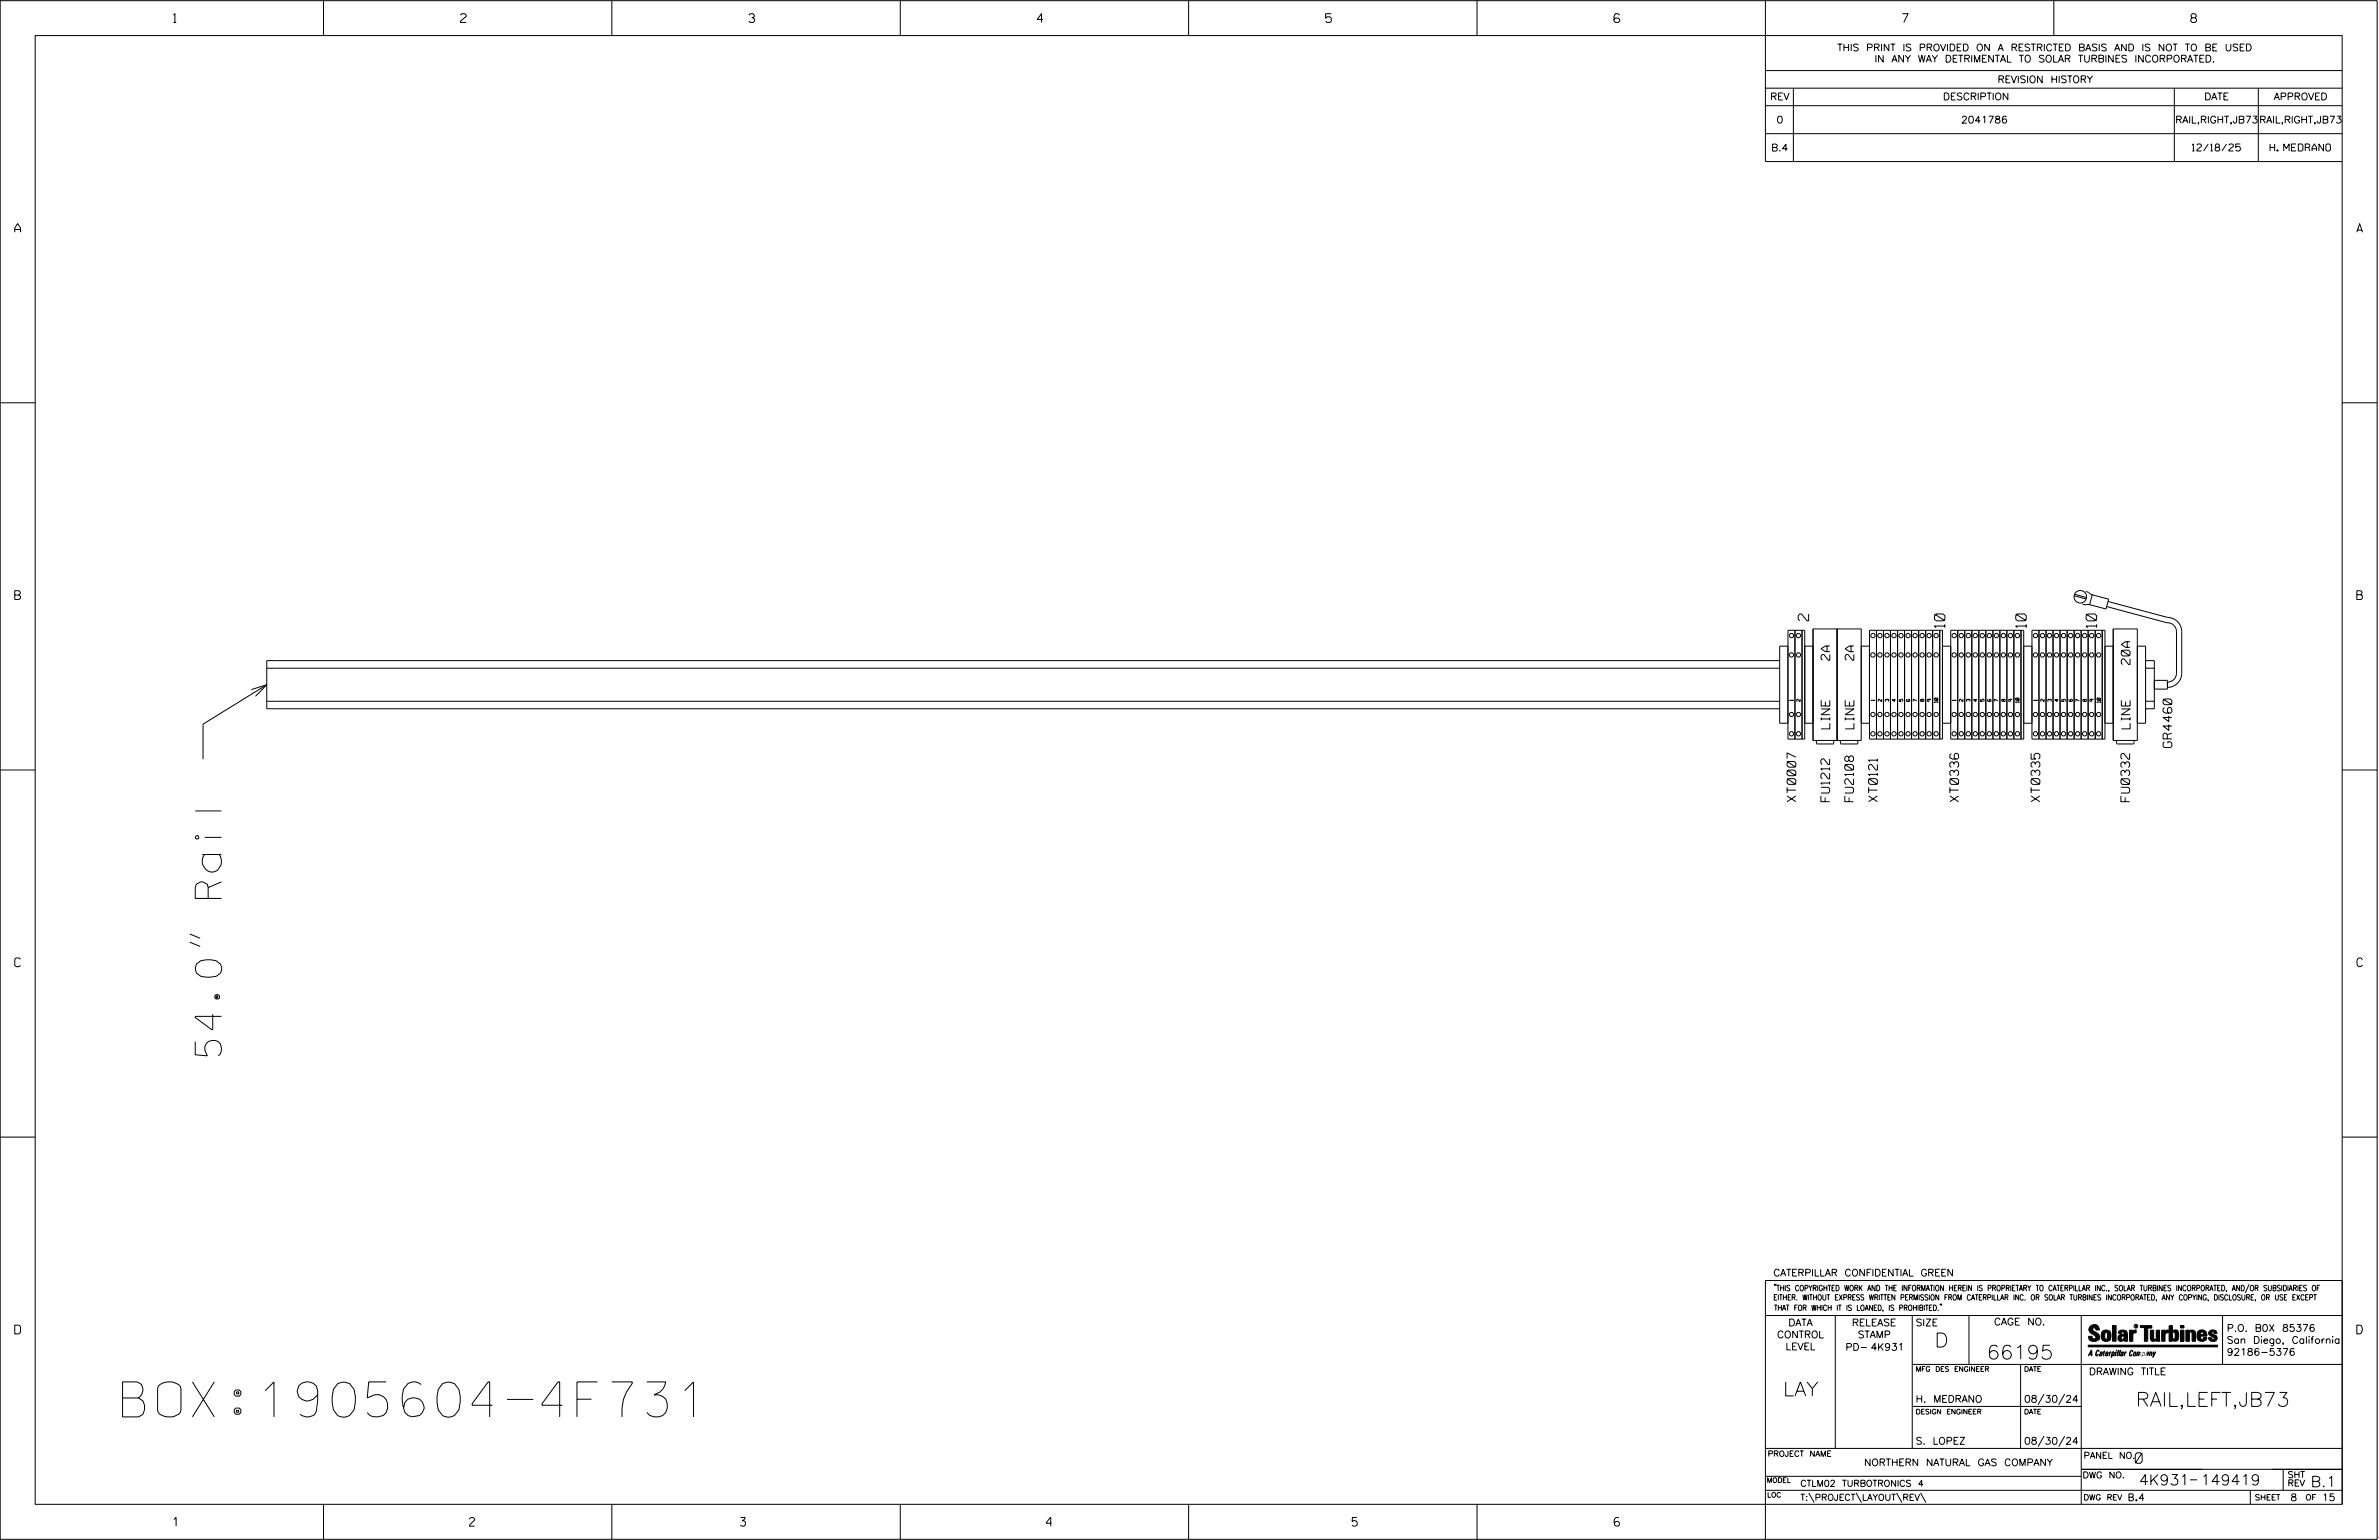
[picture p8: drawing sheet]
<svg xmlns="http://www.w3.org/2000/svg" width="864mm" height="559mm" viewBox="0 0 864 559" stroke-linecap="round" stroke-linejoin="round" font-family="sans-serif">
<defs><g id="words">
<text font-size="12.7" x="44.5" y="514.1">BOX:1905604-4F731</text>
<text font-size="9.5" x="80.4" y="383.1" transform="rotate(-90 80.4 383.1)">54.0&quot; Rail</text>
<g font-size="5.1">
<text x="702.3" y="488.8">D</text>
<text x="721.2" y="493.2">66195</text>
<text x="647.3" y="506.5">LAY</text>
<text x="775.3" y="510.3">RAIL,LEFT,JB73</text>
</g>
<g font-size="3.8">
<text x="656.6" y="225.3" transform="rotate(-90 656.6 225.3)">2</text>
<text x="706" y="227.7" transform="rotate(-90 706 227.7)">10</text>
<text x="735.5" y="227.7" transform="rotate(-90 735.5 227.7)">10</text>
<text x="761.1" y="227.7" transform="rotate(-90 761.1 227.7)">10</text>
<text x="775.1" y="531">0</text>
<text x="776.5" y="538.9">4K931</text>
<text x="798.8" y="538.9">149419</text>
<text x="838.8" y="539.5">B.1</text>
</g>
<g font-size="3.2">
<text x="63" y="8.2">1</text>
<text x="167.2" y="8.2">2</text>
<text x="271.8" y="8.2">3</text>
<text x="376.5" y="8.2">4</text>
<text x="481.2" y="8.2">5</text>
<text x="690.6" y="8.2">7</text>
<text x="795.3" y="8.2">8</text>
<text x="5.4" y="84.3">A</text>
<text x="855.5" y="84.3">A</text>
<text x="5.4" y="217.5">B</text>
<text x="855.6" y="217.5">B</text>
<text x="664.2" y="239.6" transform="rotate(-90 664.2 239.6)">2A</text>
<text x="673" y="239.6" transform="rotate(-90 673 239.6)">2A</text>
<text x="773.2" y="241.1" transform="rotate(-90 773.2 241.1)">20A</text>
<text x="664.3" y="264.5" transform="rotate(-90 664.3 264.5)">LINE</text>
<text x="673" y="264.5" transform="rotate(-90 673 264.5)">LINE</text>
<text x="773.2" y="264.5" transform="rotate(-90 773.2 264.5)">LINE</text>
<text x="788.4" y="271.2" transform="rotate(-90 788.4 271.2)">GR4460</text>
<text x="651.9" y="290.9" transform="rotate(-90 651.9 290.9)">XT0007</text>
<text x="664.2" y="290.9" transform="rotate(-90 664.2 290.9)">FU1212</text>
<text x="672.8" y="290.9" transform="rotate(-90 672.8 290.9)">FU2108</text>
<text x="681.5" y="290.9" transform="rotate(-90 681.5 290.9)">XT0121</text>
<text x="711" y="290.9" transform="rotate(-90 711 290.9)">XT0336</text>
<text x="740.5" y="290.9" transform="rotate(-90 740.5 290.9)">XT0335</text>
<text x="773.1" y="290.9" transform="rotate(-90 773.1 290.9)">FU0332</text>
<text x="5.4" y="350.8">C</text>
<text x="855.6" y="350.8">C</text>
<text x="5.4" y="484">D</text>
<text x="855.6" y="484">D</text>
<text x="62.8" y="553.8">1</text>
<text x="170.4" y="553.8">2</text>
<text x="268.8" y="553.8">3</text>
<text x="379.8" y="553.8">4</text>
<text x="490.8" y="553.8">5</text>
<text x="585.9" y="553.8">6</text>
</g>
<g font-size="2.5">
<text x="666.9" y="18.5">THIS PRINT IS PROVIDED ON A RESTRICTED BASIS AND IS NOT TO BE USED</text>
<text x="680.5" y="22.6">IN ANY WAY DETRIMENTAL TO SOLAR TURBINES INCORPORATED.</text>
<text x="725.1" y="30">REVISION HISTORY</text>
<text x="642.6" y="36.3">REV</text>
<text x="705.3" y="36.3">DESCRIPTION</text>
<text x="800.2" y="36.3">DATE</text>
<text x="825.4" y="36.3">APPROVED</text>
<text x="644.9" y="44.7">0</text>
<text x="711.9" y="44.7">2041786</text>
<text x="789.7" y="44.7">RAIL,RIGHT,JB73</text>
<text x="820.1" y="44.7">RAIL,RIGHT,JB73</text>
<text x="643" y="54.8">B.4</text>
<text x="795.8" y="54.8">12/18/25</text>
<text x="824" y="54.8">H. MEDRANO</text>
<text x="643.8" y="463">CATERPILLAR CONFIDENTIAL GREEN</text>
<text x="645.1" y="485.5">CONTROL</text>
<text x="649.2" y="481.1">DATA</text>
<text x="672.3" y="481.1">RELEASE</text>
<text x="674.4" y="485.5">STAMP</text>
<text x="695.4" y="481.1">SIZE</text>
<text x="723.8" y="480.8">CAGE NO.</text>
<text x="808.4" y="483.1">P.O. B0X 85376</text>
<text x="648.2" y="489.8">LEVEL</text>
<text x="669.9" y="490">PD- 4K931</text>
<text x="808.4" y="487.5">San Diego, California</text>
<text x="808.4" y="491.8">92186-5376</text>
<text x="758.3" y="498.9">DRAWING TITLE</text>
<text x="695.4" y="508.9">H. MEDRANO</text>
<text x="734.8" y="508.9">08/30/24</text>
<text x="695.4" y="524.1">S. LOPEZ</text>
<text x="734.8" y="524.1">08/30/24</text>
<text x="676.7" y="531.9">NORTHERN NATURAL GAS COMPANY</text>
<text x="772.8" y="544.6">B.4</text>
<text x="831.4" y="544.6">8</text>
<text x="842.9" y="544.6">15</text>
</g>
<g font-size="2.3">
<text x="756.4" y="529.2">PANEL NO.</text>
<text x="653.5" y="539.4">CTLM02 TURBOTRONICS 4</text>
<text x="756" y="536.3">DWG NO.</text>
<text x="830.4" y="539.3">REV</text>
<text x="830.4" y="536.2">SHT</text>
<text x="653.5" y="544.5">T:\PROJECT\LAYOUT\REV\</text>
</g>
<g font-size="2">
<text x="643.8" y="468.4">&quot;THIS COPYRIGHTED WORK AND THE INFORMATION HEREIN IS PROPRIETARY TO CATERPILLAR INC., SOLAR TURBINES INCORPORATED, AND/OR SUBSIDIARIES OF</text>
<text x="643.8" y="471.8">EITHER. WITHOUT EXPRESS WRITTEN PERMISSION FROM CATERPILLAR INC. OR SOLAR TURBINES INCORPORATED, ANY COPYING, DISCLOSURE, OR USE EXCEPT</text>
<text x="644" y="475.6">THAT FOR WHICH IT IS LOANED, IS PROHIBITED.&quot;</text>
<text x="641.7" y="528.5">PROJECT NAME</text>
<text x="756.3" y="544.3">DWG REV</text>
<text x="818.5" y="544.3">SHEET</text>
<text x="836.9" y="544.3">OF</text>
</g>
<g font-size="1.8">
<text x="695.4" y="497.6">MFG DES ENGINEER</text>
<text x="734.8" y="497.6">DATE</text>
<text x="695.4" y="513.1">DESIGN ENGINEER</text>
<text x="734.8" y="513.1">DATE</text>
<text x="641.3" y="538">MODEL</text>
<text x="641.5" y="543.3">LOC</text>
</g>
<g font-size="1.3">
<text x="650.9" y="254.3" transform="rotate(-90 650.9 254.3)">1</text>
<text x="653.5" y="254.5" transform="rotate(-90 653.5 254.5)">2</text>
<text x="680.5" y="254.3" transform="rotate(-90 680.5 254.3)">1</text>
<text x="683.1" y="254.5" transform="rotate(-90 683.1 254.5)">2</text>
<text x="685.6" y="254.5" transform="rotate(-90 685.6 254.5)">3</text>
<text x="688.2" y="254.5" transform="rotate(-90 688.2 254.5)">4</text>
<text x="690.7" y="254.5" transform="rotate(-90 690.7 254.5)">5</text>
<text x="693.3" y="254.5" transform="rotate(-90 693.3 254.5)">6</text>
<text x="695.8" y="254.5" transform="rotate(-90 695.8 254.5)">7</text>
<text x="698.4" y="254.5" transform="rotate(-90 698.4 254.5)">8</text>
<text x="700.9" y="254.5" transform="rotate(-90 700.9 254.5)">9</text>
<text x="703.5" y="254.9" transform="rotate(-90 703.5 254.9)">10</text>
<text x="710" y="254.3" transform="rotate(-90 710 254.3)">1</text>
<text x="712.6" y="254.5" transform="rotate(-90 712.6 254.5)">2</text>
<text x="715.1" y="254.5" transform="rotate(-90 715.1 254.5)">3</text>
<text x="717.7" y="254.5" transform="rotate(-90 717.7 254.5)">4</text>
<text x="720.2" y="254.5" transform="rotate(-90 720.2 254.5)">5</text>
<text x="725.3" y="254.5" transform="rotate(-90 725.3 254.5)">7</text>
<text x="727.9" y="254.5" transform="rotate(-90 727.9 254.5)">8</text>
<text x="730.4" y="254.5" transform="rotate(-90 730.4 254.5)">9</text>
<text x="733" y="254.9" transform="rotate(-90 733 254.9)">10</text>
<text x="739.5" y="254.3" transform="rotate(-90 739.5 254.3)">1</text>
<text x="742.1" y="254.5" transform="rotate(-90 742.1 254.5)">2</text>
<text x="744.6" y="254.5" transform="rotate(-90 744.6 254.5)">3</text>
<text x="747.2" y="254.5" transform="rotate(-90 747.2 254.5)">4</text>
<text x="749.7" y="254.5" transform="rotate(-90 749.7 254.5)">5</text>
<text x="752.3" y="254.5" transform="rotate(-90 752.3 254.5)">6</text>
<text x="754.8" y="254.5" transform="rotate(-90 754.8 254.5)">7</text>
<text x="757.4" y="254.5" transform="rotate(-90 757.4 254.5)">8</text>
<text x="759.9" y="254.5" transform="rotate(-90 759.9 254.5)">9</text>
<text x="762.5" y="254.9" transform="rotate(-90 762.5 254.9)">10</text>
</g>
<text font-size=".9" x="775.1" y="481.7">R</text>
</g></defs>
<g fill="none" stroke="#000" stroke-width=".36">
<path d="M.1 .2h862.8v558.4h-862.8zM12.8 12.9h837.4v533h-837.4zM117.4 .2v12.7M222.1 .2v12.7M326.8 .2v12.7M431.5 .2v12.7M536.2 .2v12.7M587.9 5.5l-.5-.5h-1l-.5 1v1.7l.5 .4h1l.6-.4v-.6l-.6-.5h-1l-.5 .5M640.9 .2v58.4h209.3M745.6 .2v12.7M640.9 25.6h209.3M640.9 32h209.3"/>
<path d="M640.9 38.3h209.3M651 32v26.6M789.3 32v26.6M819.8 32v26.6M640.9 48.5h209.3M.1 146.2h12.7M850.2 146.2h12.7M752.9 216.2l4.4 1.1M753.1 215.6l4.3 1.2M755.9 219.2l1.1 .3h1.8M757.2 214.6l1 .3 .5 .5 1 .5M759.5 215.8l6 1.6-1 3.6-6-1.6z"/>
<path d="M765.2 218.3l21.7 5.7a5.2 5.2 0 0 1 5.1 5.1v15.2a5.2 5.2 0 0 1-5.2 5.1M646 239.7h-549.2v17.5h549.2M649 228.7h6.1v39.5h-6.1zM649 234.5h-3v27.9h3M651.6 228.7v39.5M654.2 228.7v39.5M655.1 234.5h3M658.1 228.2h17.5v40.5h-17.5zM666.9 228.2v40.5M675.6 234.5h3M678.6 228.7h26.5v39.5h-26.5zM681.2 228.7v39.5"/>
<path d="M683.7 228.7v39.5M686.3 228.7v39.5M688.8 228.7v39.5M691.4 228.7v39.5M693.9 228.7v39.5M696.5 228.7v39.5M699 228.7v39.5M701.6 228.7v39.5M704.1 228.7v39.5M705.1 234.5h3M708.1 228.7h26.5v39.5h-26.5zM710.7 228.7v39.5"/>
<path d="M713.2 228.7v39.5M715.8 228.7v39.5M718.3 228.7v39.5M720.9 228.7v39.5M723.4 228.7v39.5M726 228.7v39.5M728.5 228.7v39.5M731.1 228.7v39.5M733.6 228.7v39.5M734.6 234.5h3M737.6 228.7h26.5v39.5h-26.5zM740.2 228.7v39.5"/>
<path d="M742.7 228.7v39.5M745.3 228.7v39.5M747.8 228.7v39.5M750.4 228.7v39.5M752.9 228.7v39.5M755.5 228.7v39.5M758 228.7v39.5M760.6 228.7v39.5M763.1 228.7v39.5M764.1 234.5h3M764.8 220.1l21.9 5.9a3.2 3.2 0 0 1 3.4 3.1v15.2a3.3 3.3 0 0 1-3.3 3.2M767.1 228.2h8.8v40.5h-8.8z"/>
<path d="M775.9 234.5h3v27.9h-3M778.9 239.7h3.1v17.5h-3.1M778.9 239.7h.1M91.2 250.2l5.6-1.7-4.1 4.2M96.8 254.5h549.2M96.8 242.5h549.2M96.8 248.5l-23.1 14.3v12.7M721.7 253.8l-.2 .6 .4 .1h.7l.2-.6-.2-.2-.5 .2 .2 .6M778.9 254.5h3.1M778.9 242.5h3.1M778.9 257.2h.1M778.9 254.4h.1"/>
<path d="M778.9 242.5h.1M782 246.9h4.8v3.1h-4.8M.1 279.4h12.7M655.1 262.4h3M659.4 268.7v1l.2 .2h5.8l.3-.2v-1M668.1 268.7v1l.3 .2h5.8l.2-.2v-1M675.6 262.4h3M705.1 262.4h3M734.6 262.4h3M764.1 262.4h3M768.3 268.7v1l.3 .2h5.8l.3-.2v-1M850.2 279.4h12.7"/>
<path d="M68.9 338.9l3.8 1.6M68.9 341.9l3.8 1.5M.1 412.6h12.7M850.2 412.6h12.7M640.9 477.3h209.3M644.2 466.1l-.1 .4M644.7 466.1l-.2 .4M666.2 477.3v48.3M694.2 477.3v48.3M704.4 473.3l-.1 .4M704.8 473.3l-.1 .4M714.8 477.3v17.8"/>
<path d="M755.5 477.3v68.6M806.8 477.3v17.8M816.5 466l-1.4 3.1M850.2 464.6h-209.3v94M850.2 464.8v81.1M694.2 495.1h156M733.5 495.1v30.5M758.6 481.4a2.02 2.02 0 0 1 3.1-.1l.5 1.3h-1.3l-.2-.6-.4-.2-.6 .1-.1 .4 .4 .7a2.46 2.46 0 0 1 2.2 2.9 2.83 2.83 0 0 1-3.8 .3l-.3-1.3h1.3l.2 .7 .6 .3 .5-.2 .2-.5-.4-.6-1.9-1.2-.4-.9zM759.2 491.3h-.7l.7-1.2v1.9h.2l-.1-2.1-1.3 2.1 .5-.5h.7M761.3 490l.3-.2 .4 .3-.1 .3-.3-.4-.4 .3-.3 1.6h.4l.4-.5-.3 .6-.4 .1-.3-.4zM762.6 490.6l.5-.1-.1 1.4h-.9a.74 .74 0 0 1 .9-.8l-.3 .7-.5 .1 .2-.5 .6-.2v-.5l-.7 .2zM763 483.2a2.17 2.17 0 0 1 3.1 0l.3 1.4-.3 1.5a2.17 2.17 0 0 1-3.1 0l-.3-1.5z"/>
<path d="M763.6 490.5l.4-.4 .2 .6h-.3l-.3 .9 .2 .4-.3-.1zM764.1 483.7l.5-.4 .4 .3v2.2l-.4 .2-.5-.2zM764.6 491.1l.6 .2v-.7l-.4-.1-.4 .6-.1 .8h.6M764.6 491.1l-.1 .8h.4M764.6 482.6v.8M764.8 490.7l.4 .1v.3h-.6zM765 491.5l-.1 .4zM766 490.5l-.5 1.5zM766 490.8l.4-.3-.4 .4M766.9 481h1.3v5.7h-1.3zM767 490.8l.5 .1-.3 .8-.4 .2zM767.3 490.5h-.5l-.5 2"/>
<path d="M767.3 490.5a.8 .8 0 0 1 .2 1 .8 .8 0 0 1-.9 .4l-.1 .6M767.3 490.5l-.1 .2M768.1 490.5l-.4 1.5zM768.2 489.9h.3l-.1 .2h-.2zM769 489.9l-.5 2.1zM769.7 489.9l-.6 2.1zM770.1 491.4l.5-.3-.5 .8zM770.4 491.9h.1M770.6 491.1l.1-.4-.7 .2 .1-.3 .6-.1 .2 .3-.5 1.1M770.6 491.1a.74 .74 0 0 0-.8 .8h.6M771 484.8h-.7l-.3 .6 .4 .7 .5-.3 .1-2.4h-.8l-.1 .4h-1.2a1.71 1.71 0 0 1 1.8-1.3 1.71 1.71 0 0 1 1.6 1.4v2.8h-1.1l-.1-.6M771 484.2l-1.5 .1a1.41 1.41 0 0 0 0 2.4l.5 .1 1.1-.7"/>
<path d="M771.2 486.1h-.1M771.4 490.5l.1 .3 .4-.3-.9 1.5zM771.5 490.8h.1M773 482.7h1.2v.5l.5-.5 .7-.1v1h-.6l-.5 .4-.1 2.7h-1.2zM773.3 490.3l.6-.4 .4 .2-.1 .4-.3-.4a1.28 1.28 0 0 0-.5 1.8l.6-.4-.1 .4-.8 .1zM774.7 490.8l.5-.3a.88 .88 0 0 1 .2 .9 .88 .88 0 0 1-.7 .7l-.2-.2zM774.8 490.9h.5l-.3 1h-.3l-.2-.2zM775.2 490.5l-.1 .2M776.8 481h4.3v.9h-1.5v4.8h-1.3M776.8 490.6l-.8 .2v-.3l-.4 1.5 .8-1.3v1.3l.3-1.2M779.3 491.1h.4M779.6 490.5h.3l-.3 1.4"/>
<path d="M779.6 490.7h.2l-.1 .4M779.7 491.1l-.1 .4M779.7 491.1l-.4 .2M780.1 492l.4-1.5 .1 .3 .3-.3 .3 .2-.3 1.3v-1.3l-.7 1.3M780.6 482.7h1.2v2.7l.1 .4 .4 .3 .4-.7v-2.7h1.2l.1 4h-1.3v-.5l-1.1 .6-.7-.3-.3-.7zM781.6 492.5l1-2-.8 1.3-.2-1.3-.2 2M784.7 482.7h1.2v.5l.5-.5 .7-.1v1h-.5l-.6 .4-.1 2.7h-1.2zM787.4 481h1.2v2a1.4 1.4 0 0 1 2.2 .2l.1 1.4-.4 1.9-1.5 .1-.4-.5v-1l.5 .9 .5-.3v-2.1l-.5-.4-.5 .7v2.8h-1.2zM791.5 482.7h1.3v4h-1.3zM791.5 481h1.3v.9h-1.3zM793.5 482.7h1.3v.4l.7-.5 1.1 .2 .4 .6v3.3h-1.2l-.3-3.4-.7 .2v3.2h-1.3zM794.8 483.1h.1"/>
<path d="M797.7 483.2a1.92 1.92 0 0 1 2.4-.5 1.92 1.92 0 0 1 1 2.1h-2.3v.8l.6 .5 .5-.3v-.5h1.2a1.83 1.83 0 0 1-2.1 1.4 1.83 1.83 0 0 1-1.5-2.1zM798.8 484.2v.6M799.1 483.4h.6l.2 .8h-1.1zM804.6 482.9a1.84 1.84 0 0 0-2.9 .8 3.3 3.3 0 0 0 2.2 1.9l-.5 .5-.4-.3-.1-.4h-1.2l.1 .6a1.92 1.92 0 0 0 2.9 .4M804.9 483.8h-1.2l-.2-.6-.5 .1-.1 .3 .1 .3 1.8 .9M805.1 488.1h-47.1v.6h47.1M694.2 510.3h61.3M742 505.8l-2.2 3.9M749.5 505.8l-2.2 3.9M640.9 525.6h209.2M640.9 535.7h114.6M742 521.1l-2.2 3.8"/>
<path d="M749.5 521.1l-2.2 3.8M755.5 533.2h94.7M795 537h2.6M828.8 533.2v7.6M117.4 545.9v12.7M222.1 545.9v12.7M326.8 545.9v12.7M431.5 545.9v12.7M536.2 545.9v12.7M640.9 540.8h209.3M656.6 541.7l2 3.5M673.8 541.7l1.9 3.5"/>
<path d="M688.4 541.7l2 3.5M697.2 541.7l1.9 3.5M816.9 541v4.9M863.5 558h.1"/>
<circle cx="755.2" cy="216.5" r="2.28"/>
<circle cx="650.3" cy="230.6" r=".79"/>
<circle cx="650.3" cy="237.6" r=".79"/>
<circle cx="652.9" cy="230.6" r=".8"/>
<circle cx="652.9" cy="237.6" r=".79"/>
<circle cx="679.9" cy="230.6" r=".8"/>
<circle cx="679.9" cy="237.6" r=".79"/>
<circle cx="682.4" cy="230.6" r=".8"/>
<circle cx="682.4" cy="237.6" r=".79"/>
<circle cx="685" cy="230.6" r=".8"/>
<circle cx="685" cy="237.6" r=".79"/>
<circle cx="687.5" cy="230.6" r=".8"/>
<circle cx="687.5" cy="237.6" r=".79"/>
<circle cx="690.1" cy="230.6" r=".8"/>
<circle cx="690.1" cy="237.6" r=".79"/>
<circle cx="692.6" cy="230.6" r=".79"/>
<circle cx="692.6" cy="237.6" r=".78"/>
<circle cx="695.2" cy="230.6" r=".8"/>
<circle cx="695.2" cy="237.6" r=".79"/>
<circle cx="697.7" cy="230.6" r=".8"/>
<circle cx="697.7" cy="237.6" r=".79"/>
<circle cx="700.3" cy="230.6" r=".8"/>
<circle cx="700.3" cy="237.6" r=".79"/>
<circle cx="702.9" cy="230.6" r=".8"/>
<circle cx="702.9" cy="237.6" r=".79"/>
<circle cx="709.4" cy="230.6" r=".8"/>
<circle cx="709.4" cy="237.6" r=".79"/>
<circle cx="712" cy="230.6" r=".79"/>
<circle cx="712" cy="237.6" r=".79"/>
<circle cx="714.5" cy="230.6" r=".8"/>
<circle cx="714.5" cy="237.6" r=".79"/>
<circle cx="717" cy="230.6" r=".8"/>
<circle cx="717" cy="237.6" r=".79"/>
<circle cx="719.6" cy="230.6" r=".8"/>
<circle cx="719.6" cy="237.6" r=".79"/>
<circle cx="722.2" cy="230.6" r=".8"/>
<circle cx="722.2" cy="237.6" r=".79"/>
<circle cx="724.7" cy="230.6" r=".8"/>
<circle cx="724.7" cy="237.6" r=".79"/>
<circle cx="727.2" cy="230.6" r=".8"/>
<circle cx="727.2" cy="237.6" r=".79"/>
<circle cx="729.8" cy="230.6" r=".8"/>
<circle cx="729.8" cy="237.6" r=".79"/>
<circle cx="732.3" cy="230.6" r=".8"/>
<circle cx="732.3" cy="237.6" r=".79"/>
<circle cx="738.9" cy="230.6" r=".79"/>
<circle cx="738.9" cy="237.6" r=".79"/>
<circle cx="741.4" cy="230.6" r=".8"/>
<circle cx="741.5" cy="237.6" r=".79"/>
<circle cx="744" cy="230.6" r=".8"/>
<circle cx="744" cy="237.6" r=".79"/>
<circle cx="746.5" cy="230.6" r=".8"/>
<circle cx="746.5" cy="237.6" r=".79"/>
<circle cx="749.1" cy="230.6" r=".8"/>
<circle cx="749.1" cy="237.6" r=".79"/>
<circle cx="751.6" cy="230.6" r=".8"/>
<circle cx="751.6" cy="237.6" r=".79"/>
<circle cx="754.2" cy="230.6" r=".8"/>
<circle cx="754.2" cy="237.6" r=".79"/>
<circle cx="756.8" cy="230.6" r=".8"/>
<circle cx="756.8" cy="237.6" r=".79"/>
<circle cx="759.3" cy="230.6" r=".8"/>
<circle cx="759.3" cy="237.6" r=".79"/>
<circle cx="761.8" cy="230.6" r=".8"/>
<circle cx="761.8" cy="237.6" r=".79"/>
<circle cx="650.3" cy="259.3" r=".78"/>
<circle cx="652.9" cy="259.3" r=".78"/>
<circle cx="679.9" cy="259.3" r=".78"/>
<circle cx="682.4" cy="259.3" r=".78"/>
<circle cx="685" cy="259.3" r=".78"/>
<circle cx="687.5" cy="259.3" r=".78"/>
<circle cx="690.1" cy="259.3" r=".78"/>
<circle cx="692.6" cy="259.3" r=".77"/>
<circle cx="695.2" cy="259.3" r=".78"/>
<circle cx="697.7" cy="259.3" r=".78"/>
<circle cx="700.3" cy="259.3" r=".78"/>
<circle cx="702.9" cy="259.3" r=".78"/>
<circle cx="709.4" cy="259.3" r=".78"/>
<circle cx="711.9" cy="259.3" r=".78"/>
<circle cx="714.5" cy="259.3" r=".78"/>
<circle cx="717" cy="259.3" r=".78"/>
<circle cx="719.6" cy="259.3" r=".78"/>
<circle cx="722.1" cy="259.3" r=".78"/>
<circle cx="724.7" cy="259.3" r=".78"/>
<circle cx="727.2" cy="259.3" r=".78"/>
<circle cx="729.8" cy="259.3" r=".78"/>
<circle cx="732.3" cy="259.3" r=".78"/>
<circle cx="738.9" cy="259.3" r=".78"/>
<circle cx="741.4" cy="259.3" r=".78"/>
<circle cx="744" cy="259.3" r=".78"/>
<circle cx="746.5" cy="259.3" r=".78"/>
<circle cx="749.1" cy="259.3" r=".78"/>
<circle cx="751.6" cy="259.3" r=".78"/>
<circle cx="754.2" cy="259.3" r=".78"/>
<circle cx="756.8" cy="259.3" r=".78"/>
<circle cx="759.3" cy="259.3" r=".78"/>
<circle cx="761.8" cy="259.3" r=".78"/>
<circle cx="650.3" cy="266.3" r=".79"/>
<circle cx="652.9" cy="266.3" r=".8"/>
<circle cx="679.9" cy="266.3" r=".8"/>
<circle cx="682.4" cy="266.3" r=".8"/>
<circle cx="685" cy="266.3" r=".8"/>
<circle cx="687.5" cy="266.3" r=".8"/>
<circle cx="690.1" cy="266.3" r=".8"/>
<circle cx="692.6" cy="266.3" r=".79"/>
<circle cx="695.2" cy="266.3" r=".8"/>
<circle cx="697.7" cy="266.3" r=".8"/>
<circle cx="700.3" cy="266.3" r=".8"/>
<circle cx="702.9" cy="266.3" r=".8"/>
<circle cx="709.4" cy="266.3" r=".8"/>
<circle cx="712" cy="266.3" r=".79"/>
<circle cx="714.5" cy="266.3" r=".8"/>
<circle cx="717" cy="266.3" r=".8"/>
<circle cx="719.6" cy="266.3" r=".8"/>
<circle cx="722.2" cy="266.3" r=".8"/>
<circle cx="724.7" cy="266.3" r=".8"/>
<circle cx="727.2" cy="266.3" r=".8"/>
<circle cx="729.8" cy="266.3" r=".8"/>
<circle cx="732.3" cy="266.3" r=".8"/>
<circle cx="738.9" cy="266.3" r=".79"/>
<circle cx="741.4" cy="266.3" r=".8"/>
<circle cx="744" cy="266.3" r=".8"/>
<circle cx="746.5" cy="266.3" r=".8"/>
<circle cx="749.1" cy="266.3" r=".8"/>
<circle cx="751.6" cy="266.3" r=".8"/>
<circle cx="754.2" cy="266.3" r=".8"/>
<circle cx="756.8" cy="266.3" r=".8"/>
<circle cx="759.3" cy="266.3" r=".8"/>
<circle cx="761.8" cy="266.3" r=".8"/>
<circle cx="775.4" cy="481.2" r=".69"/>
</g>
<g fill="#000">
<path d="M768.1 490.5l-.4 1.5zM768.2 489.9h.3l-.1 .2h-.2zM769 489.9l-.5 2.1zM769.7 489.9l-.6 2.1zM791.5 481h1.3v.9h-1.3zM791.5 482.7h1.3v4h-1.3zM758 488.1h47.1v.6h-47.1z"/>
<path d="M759.2 489.9l-1.2 2.1 .5-.5h.7v.5h.2zM759.2 490.1v1.2h-.7z" fill-rule="evenodd"/>
<path d="M758.6 481.4a2.02 2.02 0 0 1 3.1-.1l.5 1.3h-1.3l-.2-.6-.4-.2-.6 .1-.1 .4 .4 .7a2.46 2.46 0 0 1 2.2 2.9 2.83 2.83 0 0 1-3.8 .3l-.3-1.3h1.3l.2 .7 .6 .3 .5-.2 .2-.5-.4-.6-1.9-1.2-.4-.9z" fill-rule="evenodd"/>
<path d="M761.3 490l.3-.2 .4 .3-.1 .3-.3-.4-.4 .3-.3 1.6h.4l.4-.5-.3 .6-.4 .1-.3-.4z" fill-rule="evenodd"/>
<path d="M762.6 490.6l.5-.1-.1 1.4h-.9a.74 .74 0 0 1 .9-.8l-.6 .3-.2 .5 .5-.1 .3-.6v-.5l-.7 .2z" fill-rule="evenodd"/>
<path d="M763.6 490.5l.4-.4 .2 .6h-.3l-.3 .9 .2 .4-.3-.1z" fill-rule="evenodd"/>
<path d="M764.8 490.5l.5 .3-.1 .5h-.6l.6-.2v-.3l-.4-.1-.3 1.2h.4l.3-.4-.6 .6-.3-.2v-.4z" fill-rule="evenodd"/>
<path d="M763 483.2a2.17 2.17 0 0 1 3.1 0l.3 1.4-.3 1.5a2.17 2.17 0 0 1-3.1 0l-.3-1.5zM764.1 483.7v2.1l.5 .2 .4-.2v-2.2l-.4-.3z" fill-rule="evenodd"/>
<path d="M766 490.5v.3l.4-.1-.4 .2-.5 1.1z" fill-rule="evenodd"/>
<path d="M766.8 490.5l-.5 2 .3-.6a.71 .71 0 0 0 .9-.5 .71 .71 0 0 0-.4-.9zM767 490.8l.5 .1-.3 .8-.4 .2z" fill-rule="evenodd"/>
<path d="M766.9 481h1.3v5.7h-1.3z" fill-rule="evenodd"/>
<path d="M770.1 490.6l.6-.1 .2 .3-.4 1.2-.5 .1-.2-.5 .3-.5h.5l-.7 .5v.3l.4-.1 .4-.9-.5-.2-.2 .2z" fill-rule="evenodd"/>
<path d="M769.4 482.8l-.5 1h1.2l.1-.4h.8v.8l-1.5 .1a1.41 1.41 0 0 0 0 2.4l.5 .1 1.1-.7 .1 .6h1.1v-2.8a1.79 1.79 0 0 0-2.4-1.2zM770.3 484.8h.7l-.1 1-.5 .3-.4-.7z" fill-rule="evenodd"/>
<path d="M771.4 490.5l.1 .3 .4-.3-.9 1.5z" fill-rule="evenodd"/>
<path d="M773 482.7h1.2v.5l.5-.5 .7-.1v1h-.6l-.5 .4-.1 2.7h-1.2z" fill-rule="evenodd"/>
<path d="M773.3 490.3l.6-.4 .4 .2-.1 .4-.3-.4a1.28 1.28 0 0 0-.5 1.8l.6-.4-.3 .5h-.6z" fill-rule="evenodd"/>
<path d="M774.7 490.8l-.2 1.1h.7a.96 .96 0 0 0 0-1.4zM774.8 490.9h.5l-.1 .6-.5 .4-.2-.2z" fill-rule="evenodd"/>
<path d="M776 490.5v.3l.4-.3 .2 .3 .7-.2-.3 1.4v-1.3l-.6 1.3v-1.3l-.8 1.3z" fill-rule="evenodd"/>
<path d="M776.8 481h4.3v.9h-1.5v4.8h-1.3v-4.8h-1.5z" fill-rule="evenodd"/>
<path d="M777.9 490.5l-.5 2 .3-.6a.71 .71 0 0 0 .9-.5 .71 .71 0 0 0-.4-.9zM778.1 490.8l.3-.1 .1 .4-.5 .8-.2-.5z" fill-rule="evenodd"/>
<path d="M779.3 490.6l.6-.1-.3 1.5-.7-.1a.67 .67 0 0 1 .8-.8l-.6 .3-.1 .5 .4-.1 .4-.9-.4-.2-.3 .2z" fill-rule="evenodd"/>
<path d="M780.5 490.5l.1 .3 .3-.3 .3 .2-.3 1.3v-1.3l-.8 1.3z" fill-rule="evenodd"/>
<path d="M780.6 482.7h1.2v2.7l.1 .4 .4 .3 .4-.7v-2.7h1.2l.1 4h-1.3v-.5l-1.1 .6-.7-.3-.3-.7z" fill-rule="evenodd"/>
<path d="M781.6 490.5l.2 1.3 .8-1.3-1.2 2z" fill-rule="evenodd"/>
<path d="M784.7 482.7h1.2v.5l.5-.5 .7-.1v1h-.5l-.6 .4-.1 2.7h-1.2z" fill-rule="evenodd"/>
<path d="M787.4 481h1.2v2a1.4 1.4 0 0 1 2.2 .2l.1 1.4-.4 1.9-1.5 .1-.4-.5v-1l.5 .9 .5-.3v-2.1l-.5-.4-.5 .7v2.8h-1.2z" fill-rule="evenodd"/>
<path d="M793.5 482.7h1.3v.4a1.29 1.29 0 0 1 2.2 .3v3.3h-1.2l-.3-3.4-.7 .2v3.2h-1.3z" fill-rule="evenodd"/>
<path d="M797.7 483.2a1.92 1.92 0 0 1 2.4-.5 1.92 1.92 0 0 1 1 2.1h-2.3v.8l.6 .5 .5-.3v-.5h1.2a1.83 1.83 0 0 1-2.1 1.4 1.83 1.83 0 0 1-1.5-2.1zM799.1 483.4l-.3 .8h1.1l-.2-.8z" fill-rule="evenodd"/>
<path d="M801.9 483.2a1.94 1.94 0 0 1 3 .1v.5h-1.2l-.2-.6-.5 .1-.1 .3 .1 .3 1.8 .9a1.2 1.2 0 0 1 .1 1.3 1.2 1.2 0 0 1-1.2 .7l-1.6-.4-.4-1h1.2l.1 .4 .4 .3 .5-.5a3.3 3.3 0 0 1-2.2-1.9z" fill-rule="evenodd"/>
<circle cx="761.4" cy="492" r=".07"/>
<circle cx="762.2" cy="485.1" r=".07"/>
<circle cx="769.3" cy="492" r=".07"/>
<circle cx="773.1" cy="486.7" r=".07"/>
<circle cx="791.5" cy="486.7" r=".07"/>
<circle cx="791.5" cy="481" r=".07"/>
<circle cx="794.8" cy="486.7" r=".07"/>
</g>
<use href="#words"/>
</svg>
